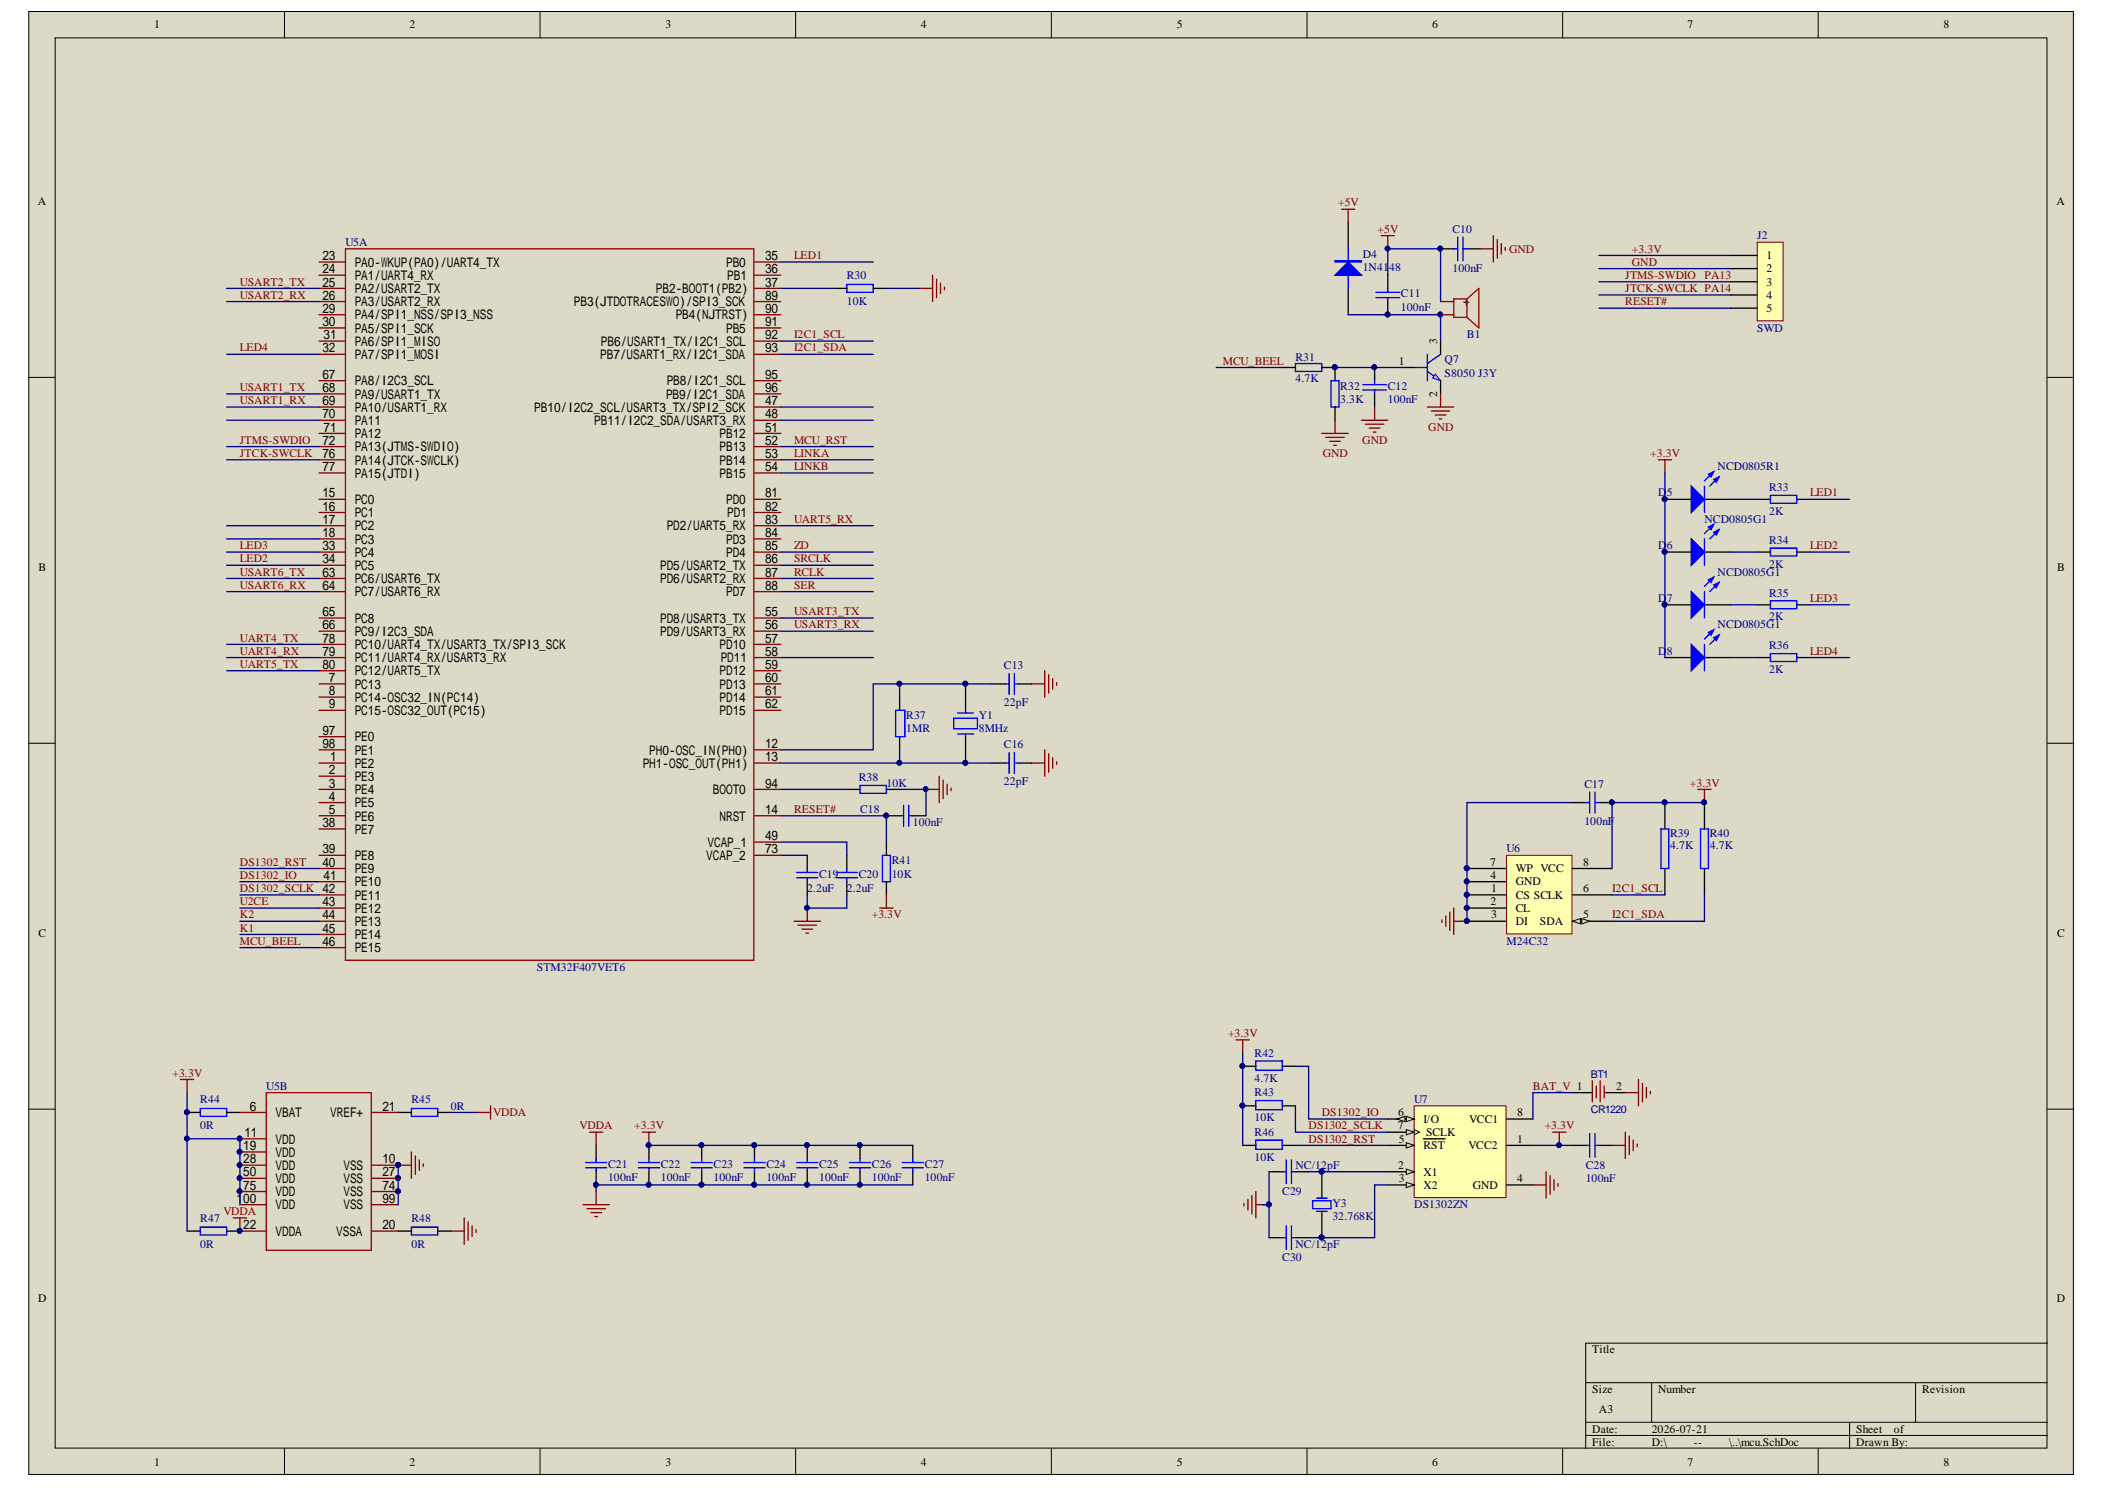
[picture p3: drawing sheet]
<svg xmlns="http://www.w3.org/2000/svg" width="297mm" height="210mm" viewBox="0 0 297 210" stroke-linecap="round" stroke-linejoin="round" font-family="sans-serif">
<defs><g id="words">
<g font-size="1.9">
<text x="45.5" y="36.7">23</text>
<text x="45.5" y="38.6">24</text>
<text x="45.5" y="40.4">25</text>
<text x="50" y="37.6">PA0-WKUP(PA0)/UART4_TX</text>
<text x="50" y="39.5">PA1/UART4_RX</text>
<text x="50" y="41.3">PA2/USART2_TX</text>
<text x="92.6" y="41.3">PB2-BOOT1(PB2)</text>
<text x="102.5" y="37.6">PB0</text>
<text x="102.6" y="39.5">PB1</text>
<text x="108" y="36.7">35</text>
<text x="108" y="38.6">36</text>
<text x="108" y="40.4">37</text>
<text x="45.5" y="42.3">26</text>
<text x="45.5" y="44.1">29</text>
<text x="45.5" y="46">30</text>
<text x="45.7" y="47.9">31</text>
<text x="50" y="43.2">PA3/USART2_RX</text>
<text x="50" y="45.1">PA4/SPI1_NSS/SPI3_NSS</text>
<text x="50" y="46.9">PA5/SPI1_SCK</text>
<text x="81" y="43.2">PB3(JTDOTRACESWO)/SPI3_SCK</text>
<text x="95.3" y="45.1">PB4(NJTRST)</text>
<text x="102.5" y="46.9">PB5</text>
<text x="108" y="42.3">89</text>
<text x="108" y="44.1">90</text>
<text x="108" y="46">91</text>
<text x="108" y="47.9">92</text>
<text x="45.5" y="49.7">32</text>
<text x="45.5" y="53.4">67</text>
<text x="50" y="48.8">PA6/SPI1_MISO</text>
<text x="50" y="50.6">PA7/SPI1_MOSI</text>
<text x="84.7" y="50.6">PB7/USART1_RX/I2C1_SDA</text>
<text x="84.8" y="48.8">PB6/USART1_TX/I2C1_SCL</text>
<text x="108" y="49.7">93</text>
<text x="108" y="53.4">95</text>
<text x="45.5" y="55.3">68</text>
<text x="45.5" y="57.2">69</text>
<text x="45.5" y="59">70</text>
<text x="50" y="54.4">PA8/I2C3_SCL</text>
<text x="50" y="56.2">PA9/USART1_TX</text>
<text x="50" y="58.1">PA10/USART1_RX</text>
<text x="50" y="59.9">PA11</text>
<text x="75.4" y="58.1">PB10/I2C2_SCL/USART3_TX/SPI2_SCK</text>
<text x="83.9" y="59.9">PB11/I2C2_SDA/USART3_RX</text>
<text x="94" y="56.2">PB9/I2C1_SDA</text>
<text x="94.1" y="54.4">PB8/I2C1_SCL</text>
<text x="108" y="57.2">47</text>
<text x="108" y="59">48</text>
<text x="108" y="55.3">96</text>
<text x="45.5" y="62.7">72</text>
<text x="45.5" y="64.6">76</text>
<text x="45.7" y="60.9">71</text>
<text x="50" y="61.8">PA12</text>
<text x="50" y="63.7">PA13(JTMS-SWDIO)</text>
<text x="50" y="65.5">PA14(JTCK-SWCLK)</text>
<text x="101.5" y="61.8">PB12</text>
<text x="101.5" y="63.7">PB13</text>
<text x="101.5" y="65.5">PB14</text>
<text x="108" y="60.9">51</text>
<text x="108" y="62.7">52</text>
<text x="108" y="64.6">53</text>
<text x="45.5" y="66.5">77</text>
<text x="45.5" y="70.2">15</text>
<text x="50" y="67.4">PA15(JTDI)</text>
<text x="50" y="71.1">PC0</text>
<text x="101.5" y="67.4">PB15</text>
<text x="102.5" y="71.1">PD0</text>
<text x="108" y="66.5">54</text>
<text x="108" y="70.2">81</text>
<text x="45.5" y="72">16</text>
<text x="45.5" y="73.9">17</text>
<text x="45.5" y="75.8">18</text>
<text x="45.5" y="77.6">33</text>
<text x="50" y="73">PC1</text>
<text x="50" y="74.8">PC2</text>
<text x="50" y="76.7">PC3</text>
<text x="94.1" y="74.8">PD2/UART5_RX</text>
<text x="102.5" y="76.7">PD3</text>
<text x="102.6" y="73">PD1</text>
<text x="108" y="72">82</text>
<text x="108" y="73.9">83</text>
<text x="108" y="75.8">84</text>
<text x="108" y="77.6">85</text>
<text x="45.5" y="79.5">34</text>
<text x="45.5" y="81.3">63</text>
<text x="45.5" y="83.2">64</text>
<text x="50" y="78.5">PC4</text>
<text x="50" y="80.4">PC5</text>
<text x="50" y="82.3">PC6/USART6_TX</text>
<text x="93.2" y="80.4">PD5/USART2_TX</text>
<text x="93.2" y="82.3">PD6/USART2_RX</text>
<text x="102.5" y="78.5">PD4</text>
<text x="108" y="79.5">86</text>
<text x="108" y="81.3">87</text>
<text x="108" y="83.2">88</text>
<text x="45.5" y="86.9">65</text>
<text x="45.5" y="88.8">66</text>
<text x="50" y="84.1">PC7/USART6_RX</text>
<text x="50" y="87.8">PC8</text>
<text x="50" y="89.7">PC9/I2C3_SDA</text>
<text x="93.2" y="87.8">PD8/USART3_TX</text>
<text x="93.2" y="89.7">PD9/USART3_RX</text>
<text x="102.5" y="84.1">PD7</text>
<text x="108" y="86.9">55</text>
<text x="108" y="88.8">56</text>
<text x="45.5" y="90.6">78</text>
<text x="45.5" y="92.5">79</text>
<text x="45.5" y="94.4">80</text>
<text x="50" y="91.6">PC10/UART4_TX/USART3_TX/SPI3_SCK</text>
<text x="50" y="93.4">PC11/UART4_RX/USART3_RX</text>
<text x="50" y="95.3">PC12/UART5_TX</text>
<text x="101.5" y="91.6">PD10</text>
<text x="101.5" y="95.3">PD12</text>
<text x="101.7" y="93.4">PD11</text>
<text x="108" y="90.6">57</text>
<text x="108" y="92.5">58</text>
<text x="108" y="94.4">59</text>
<text x="50" y="97.1">PC13</text>
<text x="50" y="99">PC14-OSC32_IN(PC14)</text>
<text x="50" y="100.9">PC15-OSC32_OUT(PC15</text>
<text x="101.5" y="97.1">PD13</text>
<text x="101.5" y="99">PD14</text>
<text x="101.5" y="100.9">PD15</text>
<text x="108" y="96.2">60</text>
<text x="108" y="98.1">61</text>
<text x="108" y="99.9">62</text>
<text x="45.5" y="103.7">97</text>
<text x="45.5" y="105.5">98</text>
<text x="50" y="104.6">PE0</text>
<text x="50" y="106.4">PE1</text>
<text x="91.6" y="106.4">PH0-OSC_IN(PH0)</text>
<text x="108" y="105.5">12</text>
<text x="108" y="107.4">13</text>
<text x="50" y="108.3">PE2</text>
<text x="50" y="110.2">PE3</text>
<text x="50" y="112">PE4</text>
<text x="50" y="113.9">PE5</text>
<text x="90.7" y="108.3">PH1-OSC_OUT(PH1)</text>
<text x="100.6" y="112">BOOT0</text>
<text x="108" y="111.1">94</text>
<text x="45.5" y="116.7">38</text>
<text x="50" y="115.7">PE6</text>
<text x="50" y="117.6">PE7</text>
<text x="99.8" y="119.5">VCAP_1</text>
<text x="101.5" y="115.7">NRST</text>
<text x="108" y="114.8">14</text>
<text x="108" y="118.5">49</text>
<text x="45.5" y="120.4">39</text>
<text x="45.5" y="122.3">40</text>
<text x="45.5" y="126">42</text>
<text x="45.7" y="124.1">41</text>
<text x="50" y="121.3">PE8</text>
<text x="50" y="123.2">PE9</text>
<text x="50" y="125">PE10</text>
<text x="99.7" y="121.3">VCAP_2</text>
<text x="108" y="120.4">73</text>
<text x="45.5" y="127.8">43</text>
<text x="45.5" y="129.7">44</text>
<text x="45.5" y="131.6">45</text>
<text x="50" y="126.9">PE11</text>
<text x="50" y="128.8">PE12</text>
<text x="50" y="130.6">PE13</text>
<text x="45.5" y="133.4">46</text>
<text x="50" y="132.5">PE14</text>
<text x="50" y="134.3">PE15</text>
<text x="34.5" y="160.4">11</text>
<text x="38.9" y="157.6">VBAT</text>
<text x="38.9" y="161.3">VDD</text>
<text x="46.6" y="157.6">VREF+</text>
<text x="54" y="156.7">21</text>
<text x="34.3" y="162.2">19</text>
<text x="34.3" y="164.1">28</text>
<text x="34.3" y="166">50</text>
<text x="34.3" y="167.8">75</text>
<text x="38.9" y="163.2">VDD</text>
<text x="38.9" y="165">VDD</text>
<text x="38.9" y="166.9">VDD</text>
<text x="48.5" y="165">VSS</text>
<text x="48.5" y="166.9">VSS</text>
<text x="54" y="164.1">10</text>
<text x="54" y="166">27</text>
<text x="54" y="167.8">74</text>
<text x="33.4" y="169.7">100</text>
<text x="34.3" y="173.4">22</text>
<text x="38.9" y="168.7">VDD</text>
<text x="38.9" y="170.6">VDD</text>
<text x="48.5" y="168.7">VSS</text>
<text x="48.5" y="170.6">VSS</text>
<text x="54" y="173.4">20</text>
<text x="54" y="169.7">99</text>
<text x="38.9" y="174.3">VDDA</text>
<text x="47.4" y="174.3">VSSA</text>
</g>
<g font-size="1.6">
<text x="21.8" y="4">1</text>
<text x="57.8" y="4">2</text>
<text x="93.9" y="4">3</text>
<text x="129.9" y="4">4</text>
<text x="166.1" y="4">5</text>
<text x="202.1" y="4">6</text>
<text x="238.1" y="4">7</text>
<text x="274.2" y="4">8</text>
<text x="5.3" y="28.9">A</text>
<text x="290.2" y="28.9">A</text>
<text x="249.3" y="36.6">1</text>
<text x="249.3" y="38.4">2</text>
<text x="249.3" y="40.3">3</text>
<text x="249.3" y="42.1">4</text>
<text x="249.3" y="44">5</text>
<text x="197.4" y="51.4">1</text>
<text x="202.8" y="48.5" transform="rotate(-90 202.8 48.5)">3</text>
<text x="202.8" y="56" transform="rotate(-90 202.8 56)">2</text>
<text x="5.4" y="80.5">B</text>
<text x="290.3" y="80.5">B</text>
<text x="210.3" y="122.1">7</text>
<text x="210.3" y="124">4</text>
<text x="210.4" y="125.8">1</text>
<text x="213.9" y="123">WP VCC</text>
<text x="213.9" y="124.9">GND</text>
<text x="223.4" y="122.1">8</text>
<text x="223.4" y="125.8">6</text>
<text x="210.3" y="127.7">2</text>
<text x="210.4" y="129.6">3</text>
<text x="213.9" y="126.8">CS SCLK</text>
<text x="213.9" y="128.6">CL</text>
<text x="213.9" y="130.5">DI</text>
<text x="217.3" y="130.5">SDA</text>
<text x="223.4" y="129.6">5</text>
<text x="5.4" y="132.1">C</text>
<text x="290.3" y="132.1">C</text>
<text x="228" y="153.7">2</text>
<text x="197.2" y="159.3">7</text>
<text x="197.3" y="157.5">6</text>
<text x="197.4" y="161.2">5</text>
<text x="200.9" y="158.4">I/O</text>
<text x="201.2" y="160.2">SCLK</text>
<text x="207.3" y="158.4">VCC1</text>
<text x="214.1" y="161.2">1</text>
<text x="214.1" y="157.5">8</text>
<text x="197.3" y="164.9">2</text>
<text x="197.4" y="166.8">3</text>
<text x="200.9" y="165.8">X1</text>
<text x="200.9" y="167.7">X2</text>
<text x="200.9" y="162.1">RST</text>
<text x="207.2" y="162.1">VCC2</text>
<text x="207.8" y="167.7">GND</text>
<text x="214.1" y="166.8">4</text>
<text x="5.4" y="183.7">D</text>
<text x="290.2" y="183.7">D</text>
<text x="224.7" y="190.9">Title</text>
<text x="224.7" y="196.5">Size</text>
<text x="234" y="196.5">Number</text>
<text x="271.2" y="196.5">Revision</text>
<text x="224.7" y="202.1">Date:</text>
<text x="224.7" y="203.9">File:</text>
<text x="225.6" y="199.3">A3</text>
<text x="233.1" y="202.1">2026-07-21</text>
<text x="233.1" y="203.9">D:\</text>
<text x="239" y="203.9">--</text>
<text x="244" y="203.9">\..\mcu.SchDoc</text>
<text x="261.9" y="202.1">Sheet</text>
<text x="261.9" y="203.9">Drawn By:</text>
<text x="267.3" y="202.1">of</text>
<text x="21.8" y="206.7">1</text>
<text x="57.8" y="206.7">2</text>
<text x="93.9" y="206.7">3</text>
<text x="129.9" y="206.7">4</text>
<text x="166.1" y="206.7">5</text>
<text x="202.1" y="206.7">6</text>
<text x="238.1" y="206.7">7</text>
<text x="274.2" y="206.7">8</text>
</g>
<g font-size="1.6" fill="#800000">
<text x="188.8" y="29.1">+5V</text>
<text x="194.4" y="32.8">+5V</text>
<text x="213" y="35.6">GND</text>
<text x="230.3" y="35.6">+3.3V</text>
<text x="33.9" y="40.3">USART2_TX</text>
<text x="112" y="36.6">LED1</text>
<text x="229.3" y="39.3">JTMS-SWDIO</text>
<text x="229.3" y="41.2">JTCK-SWCLK PA14</text>
<text x="230.3" y="37.5">GND</text>
<text x="240.5" y="39.3">PA13</text>
<text x="33.9" y="42.1">USART2_RX</text>
<text x="112" y="47.7">I2C1_SCL</text>
<text x="229.3" y="43.1">RESET#</text>
<text x="33.9" y="49.6">LED4</text>
<text x="112" y="49.6">I2C1_SDA</text>
<text x="172.6" y="51.4">MCU_BEEL</text>
<text x="33.9" y="55.2">USART1_TX</text>
<text x="33.9" y="57">USART1_RX</text>
<text x="33.9" y="62.6">JTMS-SWDIO</text>
<text x="33.9" y="64.5">JTCK-SWCLK</text>
<text x="112" y="64.5">LINKA</text>
<text x="112" y="62.6">MCU_RST</text>
<text x="186.7" y="64.5">GND</text>
<text x="192.2" y="62.6">GND</text>
<text x="201.5" y="60.7">GND</text>
<text x="232.9" y="64.5">+3.3V</text>
<text x="112" y="66.3">LINKB</text>
<text x="255.4" y="70">LED1</text>
<text x="33.9" y="77.5">LED3</text>
<text x="112" y="73.8">UART5_RX</text>
<text x="112" y="77.5">ZD</text>
<text x="255.4" y="77.5">LED2</text>
<text x="33.9" y="81.2">USART6_TX</text>
<text x="33.9" y="83.1">USART6_RX</text>
<text x="33.9" y="79.3">LED2</text>
<text x="112" y="83.1">SER</text>
<text x="112" y="81.2">RCLK</text>
<text x="112" y="79.3">SRCLK</text>
<text x="112" y="86.8">USART3_TX</text>
<text x="112" y="88.6">USART3_RX</text>
<text x="255.4" y="84.9">LED3</text>
<text x="33.9" y="90.5">UART4_TX</text>
<text x="33.9" y="92.4">UART4_RX</text>
<text x="33.9" y="94.2">UART5_TX</text>
<text x="255.4" y="92.4">LED4</text>
<text x="238.5" y="111">+3.3V</text>
<text x="112" y="114.7">RESET#</text>
<text x="33.9" y="122.1">DS1302_RST</text>
<text x="33.9" y="125.8">DS1302_SCLK</text>
<text x="33.9" y="124">DS1302_IO</text>
<text x="227.5" y="125.8">I2C1_SCL</text>
<text x="33.9" y="127.7">U2CE</text>
<text x="33.9" y="131.4">K1</text>
<text x="33.9" y="129.6">K2</text>
<text x="123" y="129.6">+3.3V</text>
<text x="227.5" y="129.6">I2C1_SDA</text>
<text x="33.9" y="133.3">MCU_BEEL</text>
<text x="173.3" y="146.3">+3.3V</text>
<text x="24.3" y="151.9">+3.3V</text>
<text x="216.3" y="153.7">BAT_V 1</text>
<text x="69.6" y="157.5">VDDA</text>
<text x="81.8" y="159.3">VDDA</text>
<text x="89.5" y="159.3">+3.3V</text>
<text x="184.7" y="161.2">DS1302_RST</text>
<text x="184.7" y="159.3">DS1302_SCLK</text>
<text x="186.5" y="157.5">DS1302_IO</text>
<text x="218" y="159.3">+3.3V</text>
<text x="31.5" y="171.4">VDDA</text>
</g>
<g font-size="1.6" fill="#000080">
<text x="48.7" y="34.7">U5A</text>
<text x="205" y="32.8">C10</text>
<text x="248" y="33.8">J2</text>
<text x="119.5" y="39.3">R30</text>
<text x="192.3" y="36.4">D4</text>
<text x="192.3" y="38.2">1N41</text>
<text x="196" y="38.2">48</text>
<text x="197.7" y="42">C11</text>
<text x="205" y="38.4">100nF</text>
<text x="119.5" y="43.1">10K</text>
<text x="197.7" y="43.8">100nF</text>
<text x="207" y="47.7">B1</text>
<text x="248" y="46.8">SWD</text>
<text x="182.8" y="50.9">R31</text>
<text x="182.8" y="53.9">4.7K</text>
<text x="203.8" y="51.3">Q7</text>
<text x="203.8" y="53.1">S8050 J3Y</text>
<text x="189.1" y="55">R32</text>
<text x="189.1" y="56.8">3.3K</text>
<text x="195.8" y="55">C12</text>
<text x="195.8" y="56.8">100nF</text>
<text x="234" y="70">D5</text>
<text x="242.4" y="66.3">NCD0805R1</text>
<text x="249.6" y="69.3">R33</text>
<text x="234" y="77.5">D6</text>
<text x="240.5" y="73.8">NCD0805G1</text>
<text x="249.6" y="72.6">2K</text>
<text x="249.6" y="76.7">R34</text>
<text x="242.4" y="81.2">NCD0805G1</text>
<text x="249.6" y="80.1">2K</text>
<text x="234" y="84.9">D7</text>
<text x="242.4" y="88.6">NCD0805G1</text>
<text x="249.6" y="84.2">R35</text>
<text x="249.6" y="87.5">2K</text>
<text x="141.7" y="94.4">C13</text>
<text x="234" y="92.4">D8</text>
<text x="249.6" y="91.6">R36</text>
<text x="249.6" y="95">2K</text>
<text x="127.9" y="101.5">R37</text>
<text x="138.1" y="101.5">Y1</text>
<text x="141.7" y="99.6">22pF</text>
<text x="127.9" y="103.3">1MR</text>
<text x="138.1" y="103.3">8MHz</text>
<text x="141.7" y="105.6">C16</text>
<text x="121.2" y="110.2">R38</text>
<text x="125.1" y="111">10K</text>
<text x="141.7" y="110.8">22pF</text>
<text x="223.6" y="111.1">C17</text>
<text x="121.4" y="114.7">C18</text>
<text x="128.8" y="116.5">100nF</text>
<text x="223.6" y="116.3">100nF</text>
<text x="235.7" y="118">R39</text>
<text x="235.7" y="119.7">4.7K</text>
<text x="241.3" y="118">R40</text>
<text x="241.3" y="119.7">4.7K</text>
<text x="113.9" y="125.8">2.2uF</text>
<text x="115.6" y="123.8">C19</text>
<text x="119.5" y="125.8">2.2uF</text>
<text x="121.2" y="123.8">C20</text>
<text x="125.8" y="121.9">R41</text>
<text x="125.8" y="123.8">10K</text>
<text x="212.6" y="120.3">U6</text>
<text x="75.7" y="137">STM32F407VET6</text>
<text x="212.6" y="133.3">M24C32</text>
<text x="177" y="149.1">R42</text>
<text x="28.3" y="155.6">R44</text>
<text x="37.6" y="153.7">U5B</text>
<text x="58.1" y="155.6">R45</text>
<text x="177" y="152.6">4.7K</text>
<text x="177" y="154.7">R43</text>
<text x="199.6" y="155.6">U7</text>
<text x="28.3" y="159.3">0R</text>
<text x="63.6" y="156.5">0R</text>
<text x="177" y="158.2">10K</text>
<text x="177" y="160.2">R46</text>
<text x="85.8" y="164.7">C21</text>
<text x="85.8" y="166.6">100nF</text>
<text x="93.2" y="164.7">C22</text>
<text x="93.2" y="166.6">100nF</text>
<text x="100.7" y="164.7">C23</text>
<text x="100.7" y="166.6">100nF</text>
<text x="108.1" y="164.7">C24</text>
<text x="108.1" y="166.6">100nF</text>
<text x="115.6" y="164.7">C25</text>
<text x="115.6" y="166.6">100nF</text>
<text x="123" y="164.7">C26</text>
<text x="123" y="166.6">100nF</text>
<text x="130.5" y="164.7">C27</text>
<text x="130.5" y="166.6">100nF</text>
<text x="177" y="163.8">10K</text>
<text x="182.8" y="164.9">NC/12pF</text>
<text x="223.8" y="164.9">C28</text>
<text x="223.8" y="166.8">100nF</text>
<text x="28.3" y="172.3">R47</text>
<text x="58.1" y="172.3">R48</text>
<text x="180.9" y="168.6">C29</text>
<text x="188" y="170.3">Y3</text>
<text x="188" y="172.1">32.768K</text>
<text x="199.6" y="170.5">DS1302ZN</text>
<text x="28.3" y="176">0R</text>
<text x="58.1" y="176">0R</text>
<text x="180.9" y="177.9">C30</text>
<text x="182.8" y="176">NC/12pF</text>
</g>
<g font-size="1.5" fill="#000080">
<text x="224.5" y="152">BT1</text>
<text x="224.5" y="157.1">CR1220</text>
</g>
</g></defs>
<g fill="#dcd9c7" stroke="#000" stroke-width=".14">
<path d="M4.1 1.6h288.5v206.4h-288.5z"/>
<path d="M7.8 5.3h281.1v199h-281.1z"/>
</g>
<g fill="none" stroke="#000" stroke-width=".14">
<path d="M40.1 1.6v3.7M76.2 1.6v3.7M112.3 1.6v3.7M148.4 1.6v3.7M184.4 1.6v3.7M220.5 1.6v3.7M256.6 1.6v3.7M4.1 53.2h3.7M288.9 53.2h3.8M4.1 104.8h3.7M288.9 104.8h3.8M4.1 156.5h3.7"/>
<path d="M288.9 156.5h3.8M223.8 195.1h65.1M233.1 195.1v5.5M270.3 195.1v5.5M288.9 189.5h-65.1v14.8M40.1 204.3v3.8M76.2 204.3v3.8M112.3 204.3v3.8M148.4 204.3v3.8M184.4 204.3v3.8M220.5 204.3v3.8M223.8 200.6h65.1"/>
<path d="M223.8 202.5h65.1M256.6 204.3v3.8M261 200.6v3.7"/>
</g>
<path d="M48.7 35.1h57.7v100.4h-57.7zM37.6 154.1h14.8v22.3h-14.8z" fill="none" stroke="#a00000" stroke-width=".19"/>
<g fill="none" stroke="#800" stroke-width=".19">
<path d="M45 37h3.7M45 38.8h3.7M106.5 37h3.7M106.5 38.8h3.7M45 40.7h3.7M45 42.5h3.7M45 44.4h3.7M45 46.3h3.7M45 48.1h3.7M45 50h3.7M45 57.4h3.7M45 59.3h3.7"/>
<path d="M45 53.7h3.7M45 55.6h3.7M106.5 40.7h3.7M106.5 42.5h3.7M106.5 44.4h3.7M106.5 46.3h3.7M106.5 48.1h3.7M106.5 50h3.7M106.5 57.4h3.7M106.5 59.3h3.7M106.5 53.7h3.7M106.5 55.6h3.7"/>
<path d="M45 61.1h3.7M45 63h3.7M45 64.9h3.7M45 66.7h3.7M45 70.4h3.7M45 72.3h3.7M45 74.2h3.7M45 76h3.7M45 77.9h3.7M45 79.7h3.7M106.5 61.1h3.7M106.5 63h3.7"/>
<path d="M106.5 64.9h3.7M106.5 66.7h3.7M106.5 70.4h3.7M106.5 72.3h3.7M106.5 74.2h3.7M106.5 76h3.7M106.5 77.9h3.7M106.5 79.7h3.7M45 96.5h3.7M45 98.3h3.7M45 87.2h3.7M45 89h3.7"/>
<path d="M45 90.9h3.7M45 92.8h3.7M45 94.6h3.7M45 81.6h3.7M45 83.5h3.7M106.5 96.5h3.7M106.5 98.3h3.7M106.5 87.2h3.7M106.5 89h3.7M106.5 90.9h3.7M106.5 92.8h3.7M106.5 94.6h3.7"/>
<path d="M106.5 81.6h3.7M106.5 83.5h3.7M45 100.2h3.7M45 107.6h3.7M45 109.5h3.7M45 111.4h3.7M45 113.2h3.7M45 115.1h3.7M45 116.9h3.7M45 103.9h3.7M45 105.8h3.7M106.5 100.2h3.7"/>
<path d="M106.5 107.6h3.7M106.5 111.4h3.7M106.5 115.1h3.7M106.5 105.8h3.7M106.5 118.8h3.7M45 120.7h3.7M45 122.5h3.7M45 124.4h3.7M45 126.2h3.7M45 128.1h3.7M45 130h3.7M45 131.8h3.7"/>
<path d="M45 133.7h3.7M106.5 120.7h3.7M33.9 156.9h3.7M52.5 156.9h3.7M33.9 164.4h3.7M33.9 160.6h3.7M33.9 162.5h3.7M33.9 173.7h3.7M33.9 166.2h3.7M33.9 168.1h3.7M33.9 169.9h3.7M52.5 164.4h3.7"/>
<path d="M52.5 173.7h3.7M52.5 166.2h3.7M52.5 168.1h3.7M52.5 169.9h3.7"/>
</g>
<g fill="#000080" stroke="#000080" stroke-width=".14">
<circle cx="56.2" cy="164.3" r=".34"/>
<circle cx="33.8" cy="160.6" r=".33"/>
<circle cx="33.8" cy="162.5" r=".33"/>
<circle cx="33.8" cy="173.6" r=".33"/>
<circle cx="56.2" cy="166.2" r=".34"/>
<circle cx="33.8" cy="164.3" r=".33"/>
<circle cx="33.8" cy="166.2" r=".33"/>
<circle cx="56.2" cy="168" r=".33"/>
<circle cx="33.8" cy="168" r=".33"/>
<circle cx="26.4" cy="156.9" r=".33"/>
<circle cx="130.6" cy="111.3" r=".33"/>
<circle cx="136.2" cy="96.4" r=".33"/>
<circle cx="136.2" cy="107.6" r=".33"/>
<circle cx="125" cy="115" r=".34"/>
<circle cx="113.9" cy="128.1" r=".33"/>
<circle cx="84.1" cy="167.1" r=".33"/>
<circle cx="91.5" cy="167.1" r=".33"/>
<circle cx="91.5" cy="161.5" r=".33"/>
<circle cx="99" cy="167.1" r=".34"/>
<circle cx="99" cy="161.5" r=".34"/>
<circle cx="106.4" cy="167.1" r=".33"/>
<circle cx="106.4" cy="161.5" r=".34"/>
<circle cx="113.9" cy="167.1" r=".33"/>
<circle cx="113.9" cy="161.5" r=".33"/>
<circle cx="121.3" cy="167.1" r=".33"/>
<circle cx="121.3" cy="161.5" r=".33"/>
</g>
<g fill="none" stroke="#00f" stroke-width=".19">
<path d="M119.5 40.1h3.7v1.1h-3.7zM141.8 96.5h.6M142.4 95v3M143.1 95v3M143.1 96.5h.6M121.4 110.8h3.7v1.1h-3.7zM126.4 100.2h1.3v3.7h-1.3zM126.9 115.1h.6M127.5 113.6v3M128.2 113.6v3M128.2 115.1h.6M134.6 101.3h3.3v1.5h-3.3z"/>
<path d="M135.1 103.5h2.3M135.1 100.6h2.3M136.3 100.2v.4M136.3 103.5v.4M141.8 107.6h.6M142.4 106.1v3M143.1 106.1v3M143.1 107.6h.6M112.4 123.1h3M112.4 123.8h3M113.9 122.5v.6M113.9 123.8v.6"/>
<path d="M118 123.1h3M118 123.8h3M119.5 122.5v.6M119.5 123.8v.6M124.5 120.7h1.1v3.7h-1.1zM28.3 156.4h3.7v1.1h-3.7zM58.1 156.4h3.7v1.1h-3.7zM28.3 173.1h3.7v1.1h-3.7zM58.1 173.1h3.7v1.1h-3.7zM82.6 164h3M82.6 164.7h3M84.1 163.4v.6"/>
<path d="M84.1 164.7v.6M90.1 164h3M90.1 164.7h3M91.6 163.4v.6M91.6 164.7v.6M97.5 164h3M97.5 164.7h3M99 163.4v.6M99 164.7v.6M105 164h3M105 164.7h3M106.5 163.4v.6"/>
<path d="M106.5 164.7v.6M112.4 164h3M112.4 164.7h3M113.9 163.4v.6M113.9 164.7v.6M119.9 164h2.9M119.9 164.7h2.9M121.4 163.4v.6M121.4 164.7v.6M127.3 164h3M127.3 164.7h3M128.8 163.4v.6"/>
<path d="M128.8 164.7v.6"/>
</g>
<g fill="none" stroke="#000" stroke-width=".19">
<path d="M117.6 40.7h1.9M123.2 40.7h1.9M126.9 98.3v1.9M136.3 96.5v3.7M140 96.5h1.8M143.7 96.5h1.9M119.5 111.4h1.9M125.1 111.4h1.8M125.1 115.1h1.8M125.1 118.8v1.9M126.9 103.9v1.9M128.8 115.1h1.9"/>
<path d="M136.3 103.9v3.7M140 107.6h1.8M143.7 107.6h1.9M113.9 120.7v1.8M113.9 124.4v1.8M119.5 120.7v1.8M119.5 124.4v1.8M125.1 124.4v1.8M26.4 156.9h1.9M32 156.9h1.9M56.2 156.9h1.9M61.8 156.9h1.8"/>
<path d="M26.4 173.7h1.9M32 173.7h1.9M56.2 173.7h1.9M61.8 173.7h1.8M84.1 161.6v1.8M84.1 165.3v1.9M91.6 161.6v1.8M91.6 165.3v1.9M99 161.6v1.8M99 165.3v1.9M106.5 161.6v1.8M106.5 165.3v1.9"/>
<path d="M113.9 161.6v1.8M113.9 165.3v1.9M121.4 161.6v1.8M121.4 165.3v1.9M128.8 161.6v1.8M128.8 165.3v1.9"/>
</g>
<g fill="none" stroke="#800000" stroke-width=".19">
<path d="M131.6 38.8v3.7M132.2 39.4v2.6M132.7 39.9v1.5M129.7 40.7h1.9M133.3 40.5v.4M145.6 96.5h1.8M147.4 94.6v3.7M148 95.2v2.6M148.5 95.7v1.5M149.1 96.3v.4M130.7 111.4h1.8M132.5 109.5v3.7"/>
<path d="M133.1 110.1v2.6M133.6 110.6v1.5M134.2 111.2v.3M145.6 107.6h1.8M147.4 105.8v3.7M148 106.3v2.6M148.5 106.9v1.5M149.1 107.5v.3M112 130h3.8M112.6 130.5h2.6M113.2 131.1h1.5M113.7 131.6h.4"/>
<path d="M113.9 128.1v1.9M124.2 128.1h1.8M125.1 126.2v1.9M25.5 152.3h1.8M26.4 152.3v1.8M67.4 156.9h1.8M69.2 156v1.9M83.2 159.7h1.9M84.1 159.7v1.9M90.6 159.7h1.9M91.6 159.7v1.9M32.9 171.8h1.9"/>
<path d="M33.9 171.8v1.9M56.2 164.4h1.9M58.1 162.5v3.7M58.6 163.1v2.6M59.2 163.6v1.5M59.7 164.2v.3M63.6 173.7h1.9M65.5 171.8v3.7M66.1 172.4v2.6M66.6 172.9v1.5M67.2 173.5v.3M82.3 169.9h3.7"/>
<path d="M82.8 170.5h2.6M83.4 171.1h1.5M83.9 171.6h.4M84.1 168.1v1.8"/>
</g>
<path d="M248 34.2h3.6v11.1h-3.6z" fill="#ffffb0" stroke="#800000" stroke-width=".14"/>
<path d="M244.2 36h3.8M244.2 37.9h3.8M244.2 39.8h3.8M244.2 41.6h3.8M244.2 43.5h3.8M234.9 70.4h3.8M240.5 70.4h3.7" fill="none" stroke="#000" stroke-width=".19"/>
<circle cx="234.9" cy="70.4" r=".33" fill="#000080" stroke="#000080" stroke-width=".14"/>
<path d="M238.7 68.6l1.8 1.8-1.8 1.9z" fill="#00f"/>
<path d="M238.7 68.6l1.8 1.8-1.8 1.9zM241.8 66.5l-1.3 1.3M242.6 67.3l-1.3 1.3" fill="none" stroke="#00f" stroke-width=".19"/>
<path d="M241.8 67.6l.8-.3-.4 .7z" fill="#00f"/>
<path d="M241.8 67.6l.8-.3-.4 .7z" fill="none" stroke="#00f" stroke-width=".19"/>
<path d="M241.1 66.9l.7-.4-.4 .8z" fill="#00f"/>
<path d="M240.5 68.6v3.7M241.1 66.9l.7-.4-.4 .8zM249.8 69.9h3.8v1.1h-3.8z" fill="none" stroke="#00f" stroke-width=".19"/>
<g fill="#000080" stroke="#000080" stroke-width=".14">
<circle cx="234.9" cy="70.4" r=".33"/>
<circle cx="234.9" cy="77.8" r=".33"/>
</g>
<path d="M234.9 77.9h3.8M240.5 77.9h3.7M248 70.4h1.8M253.6 70.4h1.8" fill="none" stroke="#000" stroke-width=".19"/>
<path d="M234 64.9h1.9M234.9 64.9v1.8" fill="none" stroke="#800000" stroke-width=".19"/>
<path d="M238.7 76l1.8 1.9-1.8 1.8z" fill="#00f"/>
<path d="M238.7 76l1.8 1.9-1.8 1.8zM241.8 74l-1.3 1.3M242.6 74.7l-1.3 1.3" fill="none" stroke="#00f" stroke-width=".19"/>
<path d="M241.8 75.1l.8-.4-.4 .8z" fill="#00f"/>
<path d="M241.8 75.1l.8-.4-.4 .8z" fill="none" stroke="#00f" stroke-width=".19"/>
<path d="M241.1 74.3l.7-.3-.4 .7z" fill="#00f"/>
<path d="M240.5 76v3.7M241.1 74.3l.7-.3-.4 .7zM249.8 77.3h3.8v1.1h-3.8z" fill="none" stroke="#00f" stroke-width=".19"/>
<g fill="#000080" stroke="#000080" stroke-width=".14">
<circle cx="234.9" cy="77.8" r=".33"/>
<circle cx="234.9" cy="85.3" r=".33"/>
</g>
<path d="M248 77.9h1.8M253.6 77.9h1.8M234.9 85.3h3.8M240.5 85.3h3.7" fill="none" stroke="#000" stroke-width=".19"/>
<path d="M238.7 83.5l1.8 1.8-1.8 1.9z" fill="#00f"/>
<path d="M238.7 83.5l1.8 1.8-1.8 1.9zM241.8 81.4l-1.3 1.3M242.6 82.2l-1.3 1.3" fill="none" stroke="#00f" stroke-width=".19"/>
<path d="M241.8 82.5l.8-.3-.4 .7z" fill="#00f"/>
<path d="M241.8 82.5l.8-.3-.4 .7z" fill="none" stroke="#00f" stroke-width=".19"/>
<path d="M241.1 81.8l.7-.4-.4 .8z" fill="#00f"/>
<path d="M240.5 83.5v3.7M241.1 81.8l.7-.4-.4 .8zM249.8 84.8h3.8v1.1h-3.8z" fill="none" stroke="#00f" stroke-width=".19"/>
<circle cx="234.9" cy="85.3" r=".33" fill="#000080" stroke="#000080" stroke-width=".14"/>
<path d="M234.9 92.8h3.8M240.5 92.8h3.7M248 85.3h1.8M253.6 85.3h1.8" fill="none" stroke="#000" stroke-width=".19"/>
<path d="M238.7 90.9l1.8 1.9-1.8 1.8z" fill="#00f"/>
<path d="M238.7 90.9l1.8 1.9-1.8 1.8zM241.8 88.9l-1.3 1.3M242.6 89.6l-1.3 1.3" fill="none" stroke="#00f" stroke-width=".19"/>
<path d="M241.8 90l.8-.4-.4 .7z" fill="#00f"/>
<path d="M241.8 90l.8-.4-.4 .7z" fill="none" stroke="#00f" stroke-width=".19"/>
<path d="M241.1 89.2l.7-.3-.4 .7z" fill="#00f"/>
<path d="M199.6 51.8h1.8M201.4 52.4l1.9 1.3M201.4 50v3.7M203.3 50l-1.9 1.3M240.5 90.9v3.7M241.1 89.2l.7-.3-.4 .7zM249.8 92.2h3.8v1.1h-3.8z" fill="none" stroke="#00f" stroke-width=".19"/>
<path d="M248 92.8h1.8M253.6 92.8h1.8" fill="none" stroke="#000" stroke-width=".19"/>
<path d="M203.3 42.5h1.8M203.3 44.4h1.8" fill="none" stroke="#800" stroke-width=".19"/>
<circle cx="203.2" cy="44.4" r=".33" fill="#000080" stroke="#000080" stroke-width=".14"/>
<path d="M207 42.2l1.7-1.5v5.6l-1.7-1.5M207 42.2v2.6M207 42.2h-1.9v2.6h1.9" fill="none" stroke="#a00000" stroke-width=".19"/>
<path d="M202.5 52.8l.8 .9-1.1-.4z" fill="#c0c0c0"/>
<path d="M202.5 52.8l.8 .9-1.1-.4z" fill="none" stroke="#00f" stroke-width=".14"/>
<g fill="none" stroke="#000" stroke-width=".19">
<path d="M190.2 31.4v3.7M195.8 38.8v1.9M203.3 35.1h1.8M207 35.1h1.9M180.9 51.8h1.9M186.5 51.8h1.9v1.9M188.4 57.4v1.9M190.2 40.7v3.7M194 51.8v1.9M194 55.6v1.8M195.8 42.5v1.9M197.7 51.8h1.9"/>
<path d="M203.3 48.1v1.9M203.3 53.7v1.9"/>
</g>
<g fill="none" stroke="#00f" stroke-width=".19">
<path d="M188.4 36.8h3.7v.2h-3.7zM188.4 36.9h3.7M190.2 35.1v5.6M205.1 35.1h.6M205.7 33.4v3.4M206.4 35.1h.6M206.4 33.4v3.4M182.8 51.3h3.7v1.1h-3.7zM187.8 53.7h1.1v3.7h-1.1zM192.3 55h3.3M192.3 54.3h3.3M194 53.7v.6"/>
<path d="M194 55v.6M194.2 42h3.3M194.2 41.2h3.3M195.8 40.7v.5M195.8 42v.5"/>
</g>
<g fill="#000080" stroke="#000080" stroke-width=".14">
<circle cx="188.3" cy="51.8" r=".33"/>
<circle cx="193.9" cy="51.8" r=".33"/>
<circle cx="195.8" cy="44.4" r=".34"/>
<circle cx="195.8" cy="35.1" r=".33"/>
<circle cx="203.2" cy="35.1" r=".33"/>
</g>
<g fill="none" stroke="#800000" stroke-width=".19">
<path d="M194.9 33.2h1.9M195.8 33.2v1.9M208.9 35.1h1.8M210.7 33.2v3.8M211.3 33.8v2.6M211.8 34.4v1.4M212.4 34.9v.4M188.4 59.3v1.8M192.1 59.3h3.7M192.7 59.8h2.6M194 57.4v1.9M201.4 57.4h3.7"/>
<path d="M202 58h2.6M202.5 58.5h1.5M203.1 59.1h.4M203.3 55.6v1.8M186.5 61.1h3.7M187.1 61.7h2.6M187.6 62.3h1.5M188.2 62.8h.4M193.2 60.4h1.5M193.8 61h.4"/>
</g>
<path d="M188.4 38.8l1.8-1.8 1.9 1.8z" fill="#00f"/>
<path d="M188.4 38.8l1.8-1.8 1.9 1.8z" fill="none" stroke="#00f" stroke-width=".19"/>
<path d="M189.3 29.5h1.9M190.2 29.5v1.9" fill="none" stroke="#800000" stroke-width=".19"/>
<path d="M212.6 120.7h9.2v11h-9.2z" fill="#ffffb0" stroke="#800000" stroke-width=".14"/>
<path d="M207 122.5h5.6M207 126.2h5.6M207 128.1h5.6M207 130h5.6M207 124.4h5.6M221.9 130h5.6" fill="none" stroke="#000" stroke-width=".19"/>
<g fill="#000080" stroke="#000080" stroke-width=".14">
<circle cx="207" cy="122.5" r=".33"/>
<circle cx="207" cy="126.2" r=".34"/>
<circle cx="207" cy="128.1" r=".34"/>
<circle cx="207" cy="129.9" r=".33"/>
<circle cx="207" cy="124.3" r=".33"/>
</g>
<path d="M221.9 130l1.1-.4v.7z" fill="#dcd9c7"/>
<path d="M221.9 130l1.1-.4v.7z" fill="none" stroke="#000" stroke-width=".14"/>
<path d="M223.2 129.6l1.1 .4-1.1 .3z" fill="#dcd9c7"/>
<path d="M223.2 129.6l1.1 .4-1.1 .3z" fill="none" stroke="#000" stroke-width=".14"/>
<path d="M221.9 113.2h1.9M225.6 113.2h1.9M234.9 113.2v3.7M240.5 113.2v3.7M221.9 122.5h5.6M221.9 126.2h5.6M234.9 122.5v3.7M240.5 122.5v3.7" fill="none" stroke="#000" stroke-width=".19"/>
<g fill="#000080" stroke="#000080" stroke-width=".14">
<circle cx="207" cy="122.5" r=".33"/>
<circle cx="207" cy="126.2" r=".34"/>
<circle cx="207" cy="128.1" r=".34"/>
<circle cx="207" cy="129.9" r=".33"/>
<circle cx="207" cy="124.3" r=".33"/>
<circle cx="234.9" cy="113.2" r=".33"/>
<circle cx="240.5" cy="113.2" r=".33"/>
<circle cx="227.4" cy="113.2" r=".34"/>
</g>
<path d="M239.6 111.4h1.8M240.5 111.4v1.8M203.5 129.8v.3M204 129.2v1.5M204.6 128.7v2.6M205.1 128.1v3.7M205.1 130h1.9" fill="none" stroke="#800000" stroke-width=".19"/>
<path d="M223.8 113.2h.5M224.3 111.7v3M225.1 111.7v3M225.1 113.2h.5M234.4 116.9h1.1v5.6h-1.1zM240 116.9h1.1v5.6h-1.1z" fill="none" stroke="#00f" stroke-width=".19"/>
<path d="M199.6 156h12.9v12.9h-12.9z" fill="#ffffb0" stroke="#800000" stroke-width=".14"/>
<path d="M195.8 165.3h3.8" fill="none" stroke="#000" stroke-width=".19"/>
<path d="M198.4 164.9l1.2 .4-1.2 .4z" fill="#dcd9c7"/>
<path d="M198.4 164.9l1.2 .4-1.2 .4z" fill="none" stroke="#000" stroke-width=".14"/>
<path d="M195.8 167.2h3.8" fill="none" stroke="#000" stroke-width=".19"/>
<path d="M198.4 166.8l1.2 .4-1.2 .3z" fill="#dcd9c7"/>
<path d="M198.4 166.8l1.2 .4-1.2 .3z" fill="none" stroke="#000" stroke-width=".14"/>
<path d="M195.8 161.6h3.8M212.6 161.6h3.7M212.6 167.2h3.7" fill="none" stroke="#000" stroke-width=".19"/>
<path d="M198.4 161.2l1.2 .4-1.2 .3z" fill="#dcd9c7"/>
<path d="M198.4 161.2l1.2 .4-1.2 .3z" fill="none" stroke="#000" stroke-width=".14"/>
<path d="M195.8 157.9h3.8M200.9 160.6h1.9M202.9 160.6h1" fill="none" stroke="#000" stroke-width=".19"/>
<path d="M198.4 157.5l1.2 .4-1.2 .3z" fill="#dcd9c7"/>
<path d="M198.4 157.5l1.2 .4-1.2 .3z" fill="none" stroke="#000" stroke-width=".14"/>
<path d="M197.1 157.9l1.2-.4v.7z" fill="#dcd9c7"/>
<path d="M197.1 157.9l1.2-.4v.7zM199.6 159.3l.7 .4-.7 .4" fill="none" stroke="#000" stroke-width=".14"/>
<path d="M195.8 159.7h3.8" fill="none" stroke="#000" stroke-width=".19"/>
<path d="M198.4 159.3l1.2 .4-1.2 .4z" fill="#dcd9c7"/>
<path d="M198.4 159.3l1.2 .4-1.2 .4z" fill="none" stroke="#000" stroke-width=".14"/>
<g fill="none" stroke="#000" stroke-width=".19">
<path d="M175.4 150.4h1.8M175.4 156h1.8M180.9 150.4h1.9M180.9 156h1.9M212.6 157.9h3.7M221.9 154.1h2.8M226.6 154.1h2.7M175.4 161.6h1.8M179.1 174.6h1.8M179.1 165.3h1.8M180.9 161.6h1.9M182.8 174.6h1.9"/>
<path d="M182.8 165.3h1.9M186.5 165.3v3.7M186.5 170.9v3.7M221.9 161.6h1.9M225.6 161.6h1.9"/>
</g>
<g fill="#000080" stroke="#000080" stroke-width=".14">
<circle cx="186.5" cy="174.6" r=".33"/>
<circle cx="186.5" cy="165.3" r=".33"/>
<circle cx="179" cy="169.9" r=".33"/>
<circle cx="220" cy="161.5" r=".33"/>
<circle cx="175.3" cy="150.4" r=".34"/>
<circle cx="175.3" cy="156" r=".34"/>
<circle cx="56.2" cy="168" r=".33"/>
<circle cx="56.2" cy="166.2" r=".34"/>
<circle cx="56.2" cy="164.3" r=".34"/>
<circle cx="33.8" cy="168" r=".33"/>
<circle cx="33.8" cy="166.2" r=".33"/>
<circle cx="33.8" cy="164.3" r=".33"/>
<circle cx="33.8" cy="162.5" r=".33"/>
<circle cx="33.8" cy="160.6" r=".33"/>
<circle cx="26.4" cy="160.6" r=".33"/>
<circle cx="26.4" cy="156.9" r=".33"/>
<circle cx="125" cy="115" r=".34"/>
<circle cx="130.6" cy="111.3" r=".33"/>
<circle cx="113.9" cy="128.1" r=".33"/>
<circle cx="126.9" cy="107.6" r=".33"/>
<circle cx="136.2" cy="107.6" r=".33"/>
<circle cx="136.2" cy="96.4" r=".33"/>
<circle cx="126.9" cy="96.4" r=".33"/>
<circle cx="84.1" cy="167.1" r=".33"/>
<circle cx="91.5" cy="167.1" r=".33"/>
<circle cx="99" cy="167.1" r=".34"/>
<circle cx="106.4" cy="167.1" r=".33"/>
<circle cx="113.9" cy="167.1" r=".33"/>
<circle cx="121.3" cy="167.1" r=".33"/>
<circle cx="91.5" cy="161.5" r=".33"/>
<circle cx="99" cy="161.5" r=".34"/>
<circle cx="106.4" cy="161.5" r=".34"/>
<circle cx="113.9" cy="161.5" r=".33"/>
<circle cx="121.3" cy="161.5" r=".33"/>
<circle cx="188.3" cy="51.8" r=".33"/>
<circle cx="193.9" cy="51.8" r=".33"/>
<circle cx="203.2" cy="35.1" r=".33"/>
<circle cx="195.8" cy="35.1" r=".33"/>
<circle cx="203.2" cy="44.4" r=".33"/>
<circle cx="195.8" cy="44.4" r=".34"/>
<circle cx="207" cy="122.5" r=".33"/>
<circle cx="207" cy="124.3" r=".33"/>
<circle cx="207" cy="126.2" r=".34"/>
<circle cx="207" cy="128.1" r=".34"/>
<circle cx="207" cy="129.9" r=".33"/>
<circle cx="240.5" cy="113.2" r=".33"/>
<circle cx="234.9" cy="113.2" r=".33"/>
<circle cx="227.4" cy="113.2" r=".34"/>
<circle cx="234.9" cy="70.4" r=".33"/>
<circle cx="234.9" cy="77.8" r=".33"/>
<circle cx="234.9" cy="85.3" r=".33"/>
</g>
<g fill="none" stroke="#00f" stroke-width=".19">
<path d="M177.2 149.7h3.7v1.3h-3.7zM177.2 155.2h3.7v1.4h-3.7zM224.3 159.9v3.3M225.1 159.9v3.3M177.2 160.8h3.7v1.3h-3.7zM180.9 174.6h.6M180.9 165.3h.6M181.5 163.6v3.4M181.5 172.9v3.4M182.2 174.6h.6M182.2 163.6v3.4M182.2 172.9v3.4"/>
<path d="M182.2 165.3h.6M185.2 169.4h2.6v1.1h-2.6zM185.8 169h1.5M185.8 170.9h1.5M223.8 161.6h.5M225.1 161.6h.5"/>
</g>
<g fill="none" stroke="#800000" stroke-width=".19">
<path d="M174.4 146.7h1.9M175.4 146.7v1.9M219.1 159.7h1.9M220 159.7v1.9M229.3 159.7v3.7M229.3 154.1h1.9M231.2 152.3v3.7M231.8 152.8v2.6M232.3 153.4v1.5M232.9 153.9v.4M175.5 169.8v.3M176.1 169.2v1.5"/>
<path d="M176.7 168.6v2.6M177.2 168.1v3.7M177.2 169.9h1.9M216.3 167.2h1.9M218.2 165.3v3.7M218.7 165.9v2.6M219.3 166.4v1.5M219.9 167v.3M227.5 161.6h1.8M229.9 160.3v2.6M230.5 160.8v1.5M231 161.4v.4"/>
</g>
<path d="M224.7 152.5v2.9M225.3 153.2v1.7M225.8 152.5v2.9M226.4 153.2v1.7" fill="none" stroke="#800" stroke-width=".19"/>
<g fill="none" stroke="#000080" stroke-width=".19">
<path d="M110.2 37h13M195.8 38.8v-3.7h7.5v7.4M225.6 36h18.6M225.6 39.8h18.6M225.6 37.9h18.6M32 55.6h13M32 57.4h13M32 42.5h13M32 40.7h13M32 59.3h13M32 50h13M110.2 57.4h13"/>
<path d="M110.2 40.7h7.4M110.2 59.3h13M110.2 48.1h13M110.2 50h13M125.1 40.7h4.6M171.6 51.8h9.3M188.4 51.8h9.3M190.2 44.4h13.1v3.7M225.6 41.6h18.6M225.6 43.5h18.6M32 74.2h13M32 63h13"/>
<path d="M32 64.9h13M32 76h13M32 77.9h13M32 79.7h13M110.2 74.2h13M110.2 63h13M110.2 64.9h13M110.2 77.9h13M110.2 66.7h13M110.2 79.7h13M234.9 66.7v26.1M244.2 70.4h3.8"/>
<path d="M244.2 77.9h3.8M255.4 70.4h5.6M255.4 77.9h5.6M32 90.9h13M32 92.8h13M32 94.6h13M32 81.6h13M32 83.5h13M110.2 92.8h13M110.2 81.6h13M110.2 83.5h13M110.2 87.2h13"/>
<path d="M110.2 89h13M126.9 96.5v1.8M140 96.5h-16.8v9.3h-13M244.2 92.8h3.8M244.2 85.3h3.8M255.4 92.8h5.6M255.4 85.3h5.6M110.2 115.1h14.9v3.7M110.2 118.8h9.3v1.9M110.2 107.6h29.8M110.2 111.4h9.3M126.9 111.4h3.8v3.7"/>
<path d="M126.9 105.8v1.8M221.9 113.2h-14.9v16.8M240.5 113.2h-13v9.3M33.9 126.2h11.1M33.9 131.8h11.1M33.9 130h11.1M33.9 128.1h11.1M33.9 124.4h11.1M33.9 122.5h11.1M33.9 133.7h11.1M110.2 120.7h3.7M113.9 126.2v1.9h5.6v-1.9"/>
<path d="M227.5 126.2h7.4M240.5 126.2v3.8h-13M26.4 154.1v6.5M63.6 156.9h3.8M175.4 148.6v13M182.8 156v3.7h13M182.8 150.4h1.9v7.5h11.1M221.9 154.1h-5.6v3.8M33.9 169.9v-9.3h-7.5v13.1M56.2 164.4v5.5M91.6 161.6h37.2M128.8 167.2h-44.7v.9"/>
<path d="M178.1 169.9h1M179.1 165.3v9.3M182.8 161.6h13M184.7 165.3h11.1M195.8 167.2h-1.8v7.4h-9.3M216.3 161.6h5.6"/>
</g>
<use href="#words"/>
</svg>
